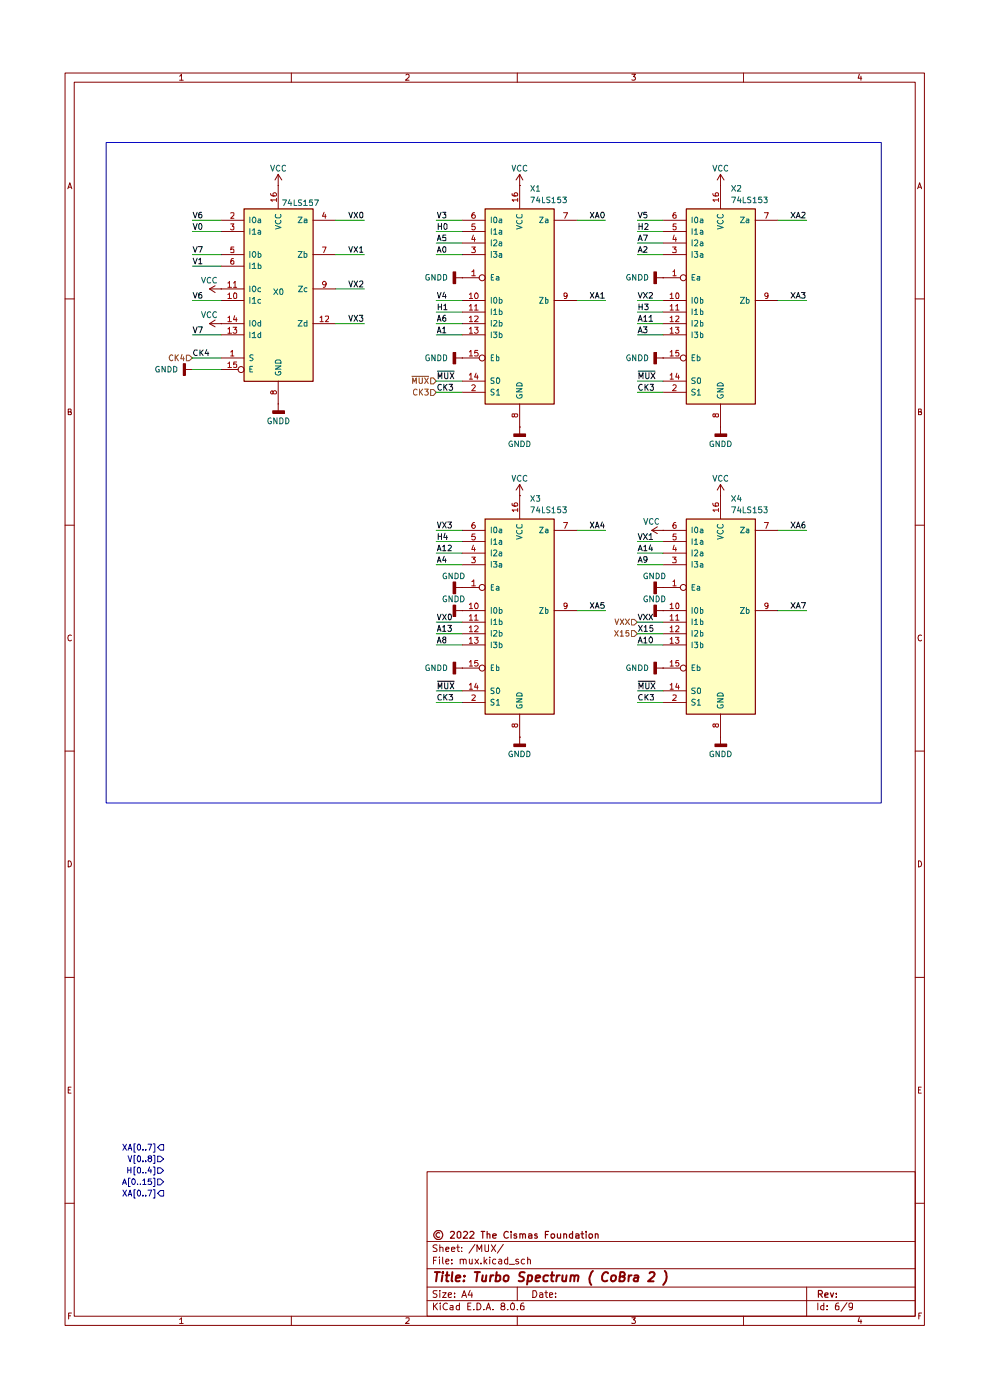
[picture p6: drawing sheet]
<svg xmlns="http://www.w3.org/2000/svg" width="210mm" height="297mm" viewBox="0 0 210 297" stroke-linecap="round" stroke-linejoin="round" font-family="sans-serif">
<g fill="none" stroke="#840000" stroke-width=".21">
<path d="M13.8 15.5h182.3v265.7h-182.3zM15.7 17.4h178.4v261.8h-178.4zM38.1 16.2l.4-.5v1.3M38.1 17h.8M61.8 15.5v1.9M86.1 15.9l.2-.2 .4 .1 .1 .5-.8 .7h.8M109.7 15.5v1.9M134 15.7h.8l-.4 .6h.3v.6h-.7M157.7 15.5v1.9M182.3 15.7l-.3 .9h.8M182.6 16.2v.8M14.5 39.7h.6"/>
<path d="M194.8 39.7h.6M14.4 40l.4-1.2 .4 1.2M194.6 40l.5-1.2 .4 1.2M13.8 63.4h1.9M194.1 63.4h2M14.5 87.4h.4l.2-.2-.1-.4h-.5v1.2h.6l.1-.5-.3-.1M194.8 87.4l.6-.2-.1-.4h-.5v1.2h.6l.1-.5-.1-.1h-.2M13.8 111.4h1.9M194.1 111.4h2M15.2 134.8l-.3-.1a.65 .65 0 0 0-.5 .6 .65 .65 0 0 0 .5 .7l.3-.2M195.5 134.8l-.3-.1a.65 .65 0 0 0-.5 .6 .65 .65 0 0 0 .5 .7l.3-.2M13.8 159.3h1.9"/>
<path d="M194.1 159.3h2M14.5 182.6a.64 .64 0 0 1 .7 .7 .64 .64 0 0 1-.7 .6zM194.8 182.6a.64 .64 0 0 1 .7 .7 .64 .64 0 0 1-.7 .6zM13.8 207.3h1.9M194.1 207.3h2M14.5 231.2h.4M15.1 230.6h-.6v1.3h.6M194.8 231.2h.4M195.4 230.6h-.6v1.3h.6M13.8 255.3h1.9M90.6 248.6h103.5v30.6h-103.5zM194.1 255.3h2"/>
<path d="M14.6 279.1h.4M15.2 278.6h-.6v1.2M38.1 279.9l.4-.3v1.2M61.8 279.2v2M86.1 279.7l.6-.1 .1 .5-.8 .7h.8M90.6 275.9h103.5M90.6 273h103.5M90.6 269.2h103.5M90.6 263.4h103.5M91.9 276.4v1.5M91.9 267.4h.6M92.2 277.1l.6 .8"/>
<path d="M92.6 266.7h-.7v1.4M92.7 273.8l-.8 .1v.4l.6 .2 .2 .4-.2 .3h-.6M92.7 264.2a.6 .6 0 0 0-.8 .1v.4l.8 .4-.2 .4-.6-.1M92.8 276.4l-.9 .9M93.2 266.7v.1M93.2 267.1v1M93.3 273.8v.1M93.3 264.7l.4-.1 .3 .1v.8M93.3 264.1v1.4M93.3 274.2v1M93.4 276.4v.2M93.4 276.9v1"/>
<path d="M93.9 274.2h.8l-.8 1h.8M93.9 266.7v1.2l.2 .2M94.6 267.6l.6-.1-.1-.4-.4 .1-.1 .7 .1 .2h.5M94.6 265l.6-.1-.1-.3h-.4l-.1 .1v.6l.1 .2 .5-.1M94.9 276.6l-.1-.1a.67 .67 0 0 0-.8 .7 .67 .67 0 0 0 .9 .6M95.1 274.7l.7-.1v-.3l-.5-.1-.2 .3 .1 .7h.6M95.5 277h.6v.9M95.8 265l.7-.1-.1-.2-.4-.1-.2 .1v.6l.2 .2 .4-.1M95.8 268v.1M95.8 267.2v.2M96.1 277.3l-.7 .2 .3 .4 .4-.1M96.4 275.1v.1"/>
<path d="M96.4 274.3v.2M96.9 264.6h.5M97.1 264.1v1.2l.3 .2M97.4 277l-.4-.1-.2 .3 .1 .6h.5M97.4 276.4v1.5M97.6 267.3l.1-.1a.36 .36 0 0 1 .6 .2v.7M97.6 267.1v1M98 275.2l.5-1.4 .5 1.4M98 265.4v.1M98 264.7h.1M98.1 274.8h.7M98.3 267.4v-.2a.36 .36 0 0 1 .6 .2v.7"/>
<path d="M99.2 277.1h.5M99.6 267.1v1h.4l.2-.1M99.7 273.7l-.4 1h.9M99.9 276.4h-.7v1.5h.7M100.1 274.2v1M100.2 267.1v1M100.5 277.8v.1M100.8 267.1l.7 1M100.8 264l-1.3 1.9M101.2 276.4a.73 .73 0 0 1 .8 .8 .73 .73 0 0 1-.8 .7zM101.2 265.5v-1.4l.5 1 .5-1v1.4M101.5 267.1l-.7 1"/>
<path d="M102 268v.1M102.6 277.8v.1M102.7 266.7v1.4M102.9 264.1v1.2l.2 .2 .5-.1v-1.3M102.9 267.5l.4 .6M103.1 277.9l.5-1.5 .5 1.5M103.3 277.4h.7M103.3 267.1l-.6 .6M103.9 266.7v.1M103.9 267.1v1M104.2 264.1l1 1.4M104.6 277.8v.1"/>
<path d="M105.2 267.2l-.5-.1-.2 .4v.4l.2 .2h.5M105.2 264.1l-1 1.4M105.8 267.2h.5l.1 .9M106.4 267.5h-.5l-.2 .3 .2 .3h.5M106.5 277.1l-.2-.3 .2-.4h.3l.3 .4-.1 .1-.2 .2h-.4l-.1 .3v.2l.2 .3h.3l.3-.3v-.2l-.3-.3M106.8 264l-1.3 1.9M107.7 277.8v.1M107.7 267.2l-.4-.1-.3 .4v.4l.3 .2h.4M107.7 266.7v1.4M108 268.2h1.1M108.5 276.5l.2-.1a.9 .9 0 0 1 .3 1.4l-.2 .1a.74 .74 0 0 1-.6-.6 .74 .74 0 0 1 .3-.8zM109.7 277.8v.1"/>
<path d="M109.7 273v2.9M109.7 279.2v2M110 267.2a.35 .35 0 0 0-.4-.1 .35 .35 0 0 0-.2 .4l.7 .4-.3 .2h-.4M111.1 276.4l-.5 .2-.2 1 .3 .3 .5-.1v-.7l-.5-.1-.3 .3M111.2 267.2l-.4-.1-.2 .4v.4l.2 .2h.4M111.9 267.3v-.1a.36 .36 0 0 1 .6 .2v.7M111.9 266.7v1.4M113 273.8h.6a.81 .81 0 0 1 .3 1 .81 .81 0 0 1-.9 .4zM114.5 274.3h.6v.9M115.1 274.6l-.6 .1v.5h.6M115.6 274.2h.6M115.8 273.8v1.2l.4 .2"/>
<path d="M116.6 274.7l.7-.1-.1-.3h-.6v.9h.6M117.9 275.1v.1M117.9 274.3v.2M134 279.6h.8l-.4 .4 .4 .2v.4l-.2 .2-.6-.1M157.7 279.2v2M171.1 273v6.2M173.5 276.4v1.5M174.7 277a.45 .45 0 0 0-.6 .2l.1 .6h.5M174.7 276.4v1.5M175.4 277.8v.1M175.4 277v.1M177.9 276.4l-.5 .2-.2 1 .3 .3 .5-.1v-.7l-.5-.1-.3 .3"/>
<path d="M179.7 276.3l-1.3 1.9M180.8 277.1l-.2 .3-.4-.1-.1-.7 .2-.2 .5 .2v.9l-.3 .4h-.3M182.3 279.5l-.3 .8h.8M182.6 280v.8M194.9 279.1h.3M195.5 278.6h-.6v1.2M38.1 280.8h.8"/>
</g>
<g fill="none" stroke="#840000" stroke-width=".25">
<path d="M93.3 261.6l-.5-.1-.3 .3v.4l.3 .3 .5-.1M95.5 261.4l.6-.2 .3 .3-.1 .3-.8 .9h.9M97 261.5l.3-.3 .4 .3v.9l-.3 .3-.4-.3zM98.3 261.4l.2-.2h.3l.4 .5-.9 1h.9M99.7 261.4l.2-.2h.4l.2 .5-.9 1h.9M102.1 261.2h.7M102.4 261.2v1.5M103.3 261.8l.5-.1 .1 .2v.8M103.3 261.2v1.5M104.5 262.2l.8-.1-.1-.3-.4-.1-.3 .2 .1 .7h.6M107.8 261.4a.68 .68 0 0 0-1 .4 .68 .68 0 0 0 .7 .9l.3-.2M108.4 261.2v.2"/>
<path d="M108.4 261.7v1M109.6 261.8l-.3-.1-.3 .2 .1 .3 .5 .1v.3h-.6M110.3 261.8l.4-.1 .2 .2v.8M110.3 261.7v1M110.9 261.9l.1-.2 .5 .2v.8M112.1 261.8l.5-.1 .2 .2v.8M112.8 262.1l-.7 .1v.4h.7M113.9 261.8l-.3-.1-.2 .3 .1 .2h.3l.2 .3-.2 .2-.4-.1M115.7 261.9h.5M116.4 261.2h-.7v1.5M117 261.8h.6v.6l-.2 .3h-.3l-.2-.3zM118.2 261.7v.8l.3 .2 .4-.2"/>
<path d="M118.9 261.7v1M119.6 261.8l.4-.1 .2 .2v.8M119.6 261.7v1M121.5 261.8h-.6l-.1 .6a.45 .45 0 0 0 .7 .2M121.5 261.2v1.5M122.1 261.8l.5-.1 .2 .2v.8M122.8 262.1l-.7 .1v.4h.7M123.2 261.7h.6M123.5 261.2v1.3l.3 .2M124.3 261.2v.2M124.3 261.7v1M125 261.8h.6l.1 .6a.45 .45 0 0 1-.7 .2z"/>
<path d="M126.3 261.8l.4-.1 .2 .2v.8M126.3 261.7v1M173.6 274.5l.8-.1a.45 .45 0 0 0-.2-.6h-.6v1.4M173.9 274.5l.6 .7M175 274.8l.6-.2v-.2l-.4-.1-.2 .2v.7h.6M176.1 274.3l.4 .9 .3-.9M177.4 275.1v.1M177.4 274.4v.1"/>
<circle cx="93" cy="262" r=".95"/>
</g>
<g fill="none" stroke="#840000" stroke-width=".42">
<path d="M92.2 269.9h1.1M92.7 269.9l-.2 1.9M93.8 270.5l-.1 1.3M93.9 269.9v.2M94.5 270.5h.8M94.9 269.9l-.2 1.8 .4 .1M96 269.9l-.2 1.7 .2 .2M96.7 271.1l1-.1-.1-.4a.6 .6 0 0 0-.9 .2v.9h.8M98.4 271.6l.1 .1-.2 .1 .1-.2-.1 .2M98.5 270.6v.2M100.7 269.9h1.1M101.3 269.9l-.3 1.9"/>
<path d="M102.4 270.5l-.2 1.1a.49 .49 0 0 0 .9 0M103.2 270.5l-.2 1.3M104.1 270.5l-.2 1.3M104.7 270.5l-.4 .1-.2 .3M105.3 270.6l.6-.1 .2 .2v.8a.72 .72 0 0 1-1 .2M105.4 269.9l-.3 1.9M107 270.7l.3-.2 .4 .1 .2 .3-.1 .6a.55 .55 0 0 1-.5 .3 .55 .55 0 0 1-.5-.3zM111.3 270a.73 .73 0 0 0-1.1 .3v.3l.8 .4 .1 .5a.79 .79 0 0 1-1.1 .2M112.1 270.6h.7v.9l-.3 .3-.6-.1M112.1 270.5l-.3 2M113.7 271.1l.9-.1-.1-.4a.6 .6 0 0 0-.8 .2v.9h.6M116.3 270.6a.72 .72 0 0 0-1 .3v.7l.2 .2 .6-.1"/>
<path d="M116.8 270.5h.8M117.1 269.9l-.1 1.7 .4 .2M118.1 270.5l-.1 1.3M118.7 270.5l-.4 .1-.2 .3M119.3 270.5v1.2l.5 .1 .2-.2M120.2 270.5l-.2 1.3M121.1 270.7l.3-.2 .4 .1v1.2M121.1 270.5l-.2 1.3M121.9 270.8a.47 .47 0 0 1 .4-.3 .47 .47 0 0 1 .4 .3l-.1 1M125.8 269.6a2.2 2.2 0 0 0-.4 3M129 270.1a.52 .52 0 0 0-.8-.1 1.21 1.21 0 0 0-.2 1.7l.4 .1 .4-.2M129.7 270.7l.6-.2 .4 .4-.1 .6-.4 .3-.5-.1-.1-.2z"/>
<path d="M131.4 270.8l.9-.1 .2-.2-.1-.5-.8-.1-.2 1.9h.7l.3-.2 .1-.5-.4-.3M133.4 270.5l-.1 1.3M134 270.5l-.6 .4M134.6 270.6h.7v1.2M135.4 271l-.7 .1-.3 .3 .3 .4 .6-.1M137.8 270.1l.2-.2h.6l.3 .4-.2 .4-1.2 1.1h1.1M141 269.6l.1 .1a2.26 2.26 0 0 1-.4 2.9"/>
</g>
<g fill="#ffffc2">
<path d="M102.9 110.1h14.6v41.4h-14.6z"/>
<path d="M145.5 110.1h14.7v41.4h-14.7z"/>
<path d="M145.5 44.3h14.7v41.4h-14.7z"/>
<path d="M102.9 44.3h14.6v41.4h-14.6z"/>
<path d="M51.7 44.3h14.7v36.6h-14.7z"/>
</g>
<path d="M91.4 82.6h.5l.6 .6-.6 .7h-.5z" fill="#fff"/>
<path d="M88.5 82.7l-.1-.1a.42 .42 0 0 0-.7 .3l.1 .7 .3 .2 .4-.1M89 82.5v1.3M89.2 83.1l.5 .7M89.7 82.5l-.7 .8M90.1 82.5h.7l-.4 .6h.4v.6h-.7M91.4 82.6h.5l.6 .6-.6 .7h-.5z" fill="none" stroke="#725600" stroke-width=".21"/>
<path d="M39.5 75.4h.6l.7 .5-.7 .6h-.6z" fill="#fff"/>
<path d="M36.7 75.4l-.3-.1a.65 .65 0 0 0-.5 .6 .65 .65 0 0 0 .5 .6l.3-.1M37.2 75.3v1.2M37.3 75.8l.5 .7M37.8 75.3l-.6 .6M38.6 75.2l-.2 .9h.7M38.9 75.7v.8M39.5 75.4h.6l.7 .5-.7 .6h-.6z" fill="none" stroke="#725600" stroke-width=".21"/>
<path d="M38.9 77.2h.4v2.4h-.4zM57.9 87.2h2.4v.5h-2.4z" fill="none" stroke="#840000" stroke-width=".25"/>
<path d="M39.1 77.2v2.4" fill="none" stroke="#840000" stroke-width=".42"/>
<path d="M39.3 78.4h1.5M40.8 78.4h.1" fill="none" stroke="#840000" stroke-width=".21"/>
<path d="M57.9 87.2h2.4v.5h-2.4z" fill="#840000"/>
<path d="M59 85.7h.1M59 85.7v1.4" fill="none" stroke="#840000" stroke-width=".21"/>
<path d="M91.4 80.2h.5l.6 .7-.6 .5h-.5z" fill="#fff"/>
<path d="M87.4 79.8h3.5M87.5 81.4v-1.2l.4 .8 .4-.8v1.2M88.9 80.2v.9a.42 .42 0 0 0 .7 .2v-1.1M90.1 80.2l.7 1.2M90.8 80.2l-.7 1.2M91.4 80.2h.5l.6 .7-.6 .5h-.5z" fill="none" stroke="#725600" stroke-width=".21"/>
<path d="M33.4 245.3h.6l.7 .6-.7 .6h-.6z" fill="#fff"/>
<path d="M27.2 245.2l.4 1.3 .3-1.3M28.7 245.1h-.3v1.7h.3M29.2 245.3l.3-.1 .3 .2v.8l-.3 .3-.3-.2zM30.3 246.3v.2M30.9 246.3v.2M31.7 245.7l-.3-.2 .1-.2h.6l.1 .2-.2 .2h-.3l-.3 .3v.2l.3 .3h.2l.3-.3v-.2l-.3-.3M32.5 245.1h.3v1.7h-.3M33.4 245.3h.6l.7 .6-.7 .6h-.6z" fill="none" stroke="#000084" stroke-width=".21"/>
<path d="M34 252.6h.7v1.1h-.7l-.6-.5z" fill="#fff"/>
<path d="M26.1 252.5l.7 1.2M26.8 252.5l-.7 1.2M27.2 253.7l.4-1.2 .3 1.2M27.3 253.4h.6M28.7 252.4h-.3v1.8h.3M29.4 252.5l.4 .2v.8l-.3 .2a.75 .75 0 0 1-.1-1.2zM30.3 253.6v.1M30.9 253.6v.1M31.4 252.5h.8l-.5 1.2M32.5 252.4h.3v1.8h-.3M34 252.6h.7v1.1h-.7l-.6-.5z" fill="none" stroke="#000084" stroke-width=".21"/>
<path d="M33.4 247.7h.6l.7 .6-.7 .6h-.6z" fill="#fff"/>
<path d="M27.1 247.6v1.2M27.1 248.2h.7M27.8 247.6v1.2M28.7 247.6h-.3v1.7h.3M29.2 247.7l.3-.1 .3 .3v.8l-.2 .1-.4-.1zM30.3 248.7v.1M30.9 248.7v.1M31.7 247.6l-.3 .8h.8M32 248.1v.7M32.5 247.6h.3v1.7h-.3M33.4 247.7h.6l.7 .6-.7 .6h-.6z" fill="none" stroke="#000084" stroke-width=".21"/>
<path d="M34 242.8h.7v1.2h-.7l-.6-.6z" fill="#fff"/>
<path d="M26.1 242.7l.7 1.3M26.8 242.7l-.7 1.3M27.2 244l.4-1.3 .3 1.3M27.3 243.7h.6M28.7 242.7h-.3v1.7h.3M29.4 242.7l.4 .3v.8l-.3 .2a.75 .75 0 0 1-.1-1.3zM30.3 243.8v.2M30.9 243.8v.2M31.4 242.7h.8l-.5 1.3M32.5 242.7h.3v1.7h-.3M34 242.8h.7v1.2h-.7l-.6-.6z" fill="none" stroke="#000084" stroke-width=".21"/>
<path d="M33.4 250.1h.6l.7 .6-.7 .7h-.6z" fill="#fff"/>
<path d="M26 251.3l.4-1.2 .4 1.2M26.1 250.9h.6M27.6 249.9h-.3v1.8h.3M28.1 250.1h.2a.62 .62 0 0 1 .4 .6 .62 .62 0 0 1-.4 .6 .84 .84 0 0 1-.2-1.2zM29.2 251.2v.1M29.8 251.2v.1M30.3 250.4l.3-.3v1.2M30.3 251.3h.7M32.1 250.1h-.6l-.1 .6 .2-.2h.3l.3 .3-.1 .4h-.7M32.5 249.9h.3v1.8h-.3M33.4 250.1h.6l.7 .6-.7 .7h-.6z" fill="none" stroke="#000084" stroke-width=".21"/>
<g fill="none" stroke="#0f0f0f" stroke-width=".21">
<path d="M136.2 81.6l-.1-.1a.64 .64 0 0 0-.6 .7 .64 .64 0 0 0 .6 .6l.1-.2M136.8 81.5v1.3M137 82l.5 .8M137.5 81.5l-.7 .7M137.9 81.5h.7l-.3 .5 .3 .1v.5l-.2 .2h-.3l-.2-.2M92.8 136.4l.3-1.3 .5 1.3M92.8 133.9l.3-1.2 .5 1.2M92.9 136h.6M92.9 133.6h.6M93.9 133h.2l.1-.3v1.2M93.9 133.9h.7M94.1 135.6l-.2-.2 .2-.3h.3l.2 .4-.5 .1-.2 .3v.2l.2 .3 .5-.2v-.4l-.2-.2"/>
<path d="M95 132.7h.8l-.5 .5 .4 .1v.6h-.5l-.2-.1"/>
</g>
<path d="M138.3 112.5l1.1 .7M138.3 112.5h2.3M139.4 111.8l-1.1 .7M140.6 112.5h.1" fill="none" stroke="#840000" stroke-width=".21"/>
<path d="M138.7 140.5h.5v2.5h-.5z" fill="none" stroke="#840000" stroke-width=".25"/>
<path d="M138.7 140.5h.5v2.5h-.5z" fill="#840000"/>
<path d="M139.2 141.7h1.4M140.6 141.7h.1" fill="none" stroke="#840000" stroke-width=".21"/>
<g fill="none" stroke="#0f0f0f" stroke-width=".21">
<path d="M92.8 119.3l.3-1.2 .5 1.2M92.9 119h.6M94.2 118l-.3 .9h.8M94.5 118.5v.8M92.8 144.5h3.5M93 146.1v-1.2l.3 .9 .4-.9v1.2M93.6 147.4l-.2-.1a.67 .67 0 0 0-.5 .5 .67 .67 0 0 0 .2 .7l.5-.1M94.1 147.3v1.2M94.3 144.9v1l.3 .2 .4-.1v-1.1M94.3 147.8l.5 .7M94.8 147.3l-.7 .7M95.2 147.3h.8l-.4 .4 .4 .3-.1 .5-.7-.1"/>
<path d="M95.5 144.9l.8 1.2M96.3 144.9l-.8 1.2M136.2 147.4a.61 .61 0 0 0-.7 .3 .61 .61 0 0 0 .2 .8l.5-.1M136.8 147.3v1.2M137 147.8l.5 .7M137.5 147.3l-.7 .7M137.9 147.3h.7l-.3 .4 .3 .2v.5h-.7"/>
</g>
<path d="M133.9 133.8h.6l.7 .6-.7 .6h-.6z" fill="#fff"/>
<path d="M130.4 133.8l.7 1.2M131.1 133.8l-.7 1.2M131.6 134.1l.3-.3v1.2M131.6 135h.6M133.3 133.8h-.5v.6l.1-.2 .4 .1v.6h-.5M133.9 133.8h.6l.7 .6-.7 .6h-.6z" fill="none" stroke="#725600" stroke-width=".21"/>
<path d="M133.9 131.4h.6l.7 .6-.7 .6h-.6z" fill="#fff"/>
<path d="M130.5 131.3l.3 1.2 .4-1.2M131.6 131.3l.7 1.2M132.3 131.3l-.7 1.2M132.7 131.3l.8 1.2M133.5 131.3l-.8 1.2M133.9 131.4h.6l.7 .6-.7 .6h-.6z" fill="none" stroke="#725600" stroke-width=".21"/>
<path d="M92.8 116.8l.3-1.1 .5 1.1M92.9 116.5h.6M93.9 116l.3-.3v1.1M93.9 116.8h.7M95.1 115.7h.4l.3 .3-.8 .8h.8M92.8 130.3l.3 1.2 .5-1.2M93.9 130.3l.8 1.2M94.7 130.3l-.8 1.2M95.2 130.4l.4-.1a.91 .91 0 0 1-.1 1.2l-.3-.1z" fill="none" stroke="#0f0f0f" stroke-width=".21"/>
<path d="M96.1 123.5h.5v2.4h-.5z" fill="none" stroke="#840000" stroke-width=".25"/>
<path d="M96.1 123.5h.5v2.4h-.5z" fill="#840000"/>
<path d="M96.6 124.6h1.4M98 124.6h.1" fill="none" stroke="#840000" stroke-width=".21"/>
<path d="M96.1 128.4h.5v2.4h-.5z" fill="none" stroke="#840000" stroke-width=".25"/>
<path d="M96.1 128.4h.5v2.4h-.5z" fill="#840000"/>
<path d="M110.2 105.2h.1M110.2 102.8l-.7 1.2M110.2 102.8v2.4M110.2 102.8l.7 1.2M96.6 129.5h1.4M98 129.5h.1" fill="none" stroke="#840000" stroke-width=".21"/>
<g fill="none" stroke="#0f0f0f" stroke-width=".21">
<path d="M93.6 81.6l-.2-.1a.6 .6 0 0 0-.5 .7 .6 .6 0 0 0 .7 .5v-.1M94.1 81.5v1.3M94.3 82l.5 .8M94.8 81.5l-.7 .7M95.2 81.5h.8l-.4 .5h.3l.1 .2-.1 .5-.5 .1-.2-.2M92.8 110.7l.3 1.3 .5-1.3M93 113.2v1.3M93 113.8h.6M93.6 113.2v1.3M93.9 110.7l.8 1.3M94.4 113.1l-.3 .9h.8M94.7 110.7l-.8 1.3"/>
<path d="M94.7 113.6v.9M95 110.7h.8l-.5 .5 .4 .1v.6l-.5 .1-.2-.2"/>
</g>
<path d="M109 92.1h2.5v.5h-2.5z" fill="none" stroke="#840000" stroke-width=".25"/>
<path d="M109 92.1h2.5v.5h-2.5z" fill="#840000"/>
<g fill="none" stroke="#840000" stroke-width=".21">
<path d="M110.2 90.6h.1M110.2 90.6v1.4M98 119.8h4.9M98 117.3h4.9M98 114.9h4.9M98 112.5h4.9M110.2 105.2v4.9M117.5 112.5h4.9M98 124.6h3.7M98 129.5h4.9M98 132h4.9M98 134.4h4.9"/>
<path d="M98 136.8h4.9M117.5 129.5h4.9M98 146.6h4.9M98 141.7h3.7M98 149h4.9M110.2 151.5v4.9"/>
<circle cx="102.3" cy="124.6" r=".64"/>
<circle cx="102.3" cy="141.7" r=".64"/>
</g>
<path d="M125.2 127.8l.8 1.2M126 127.8l-.8 1.2M126.3 129l.4-1.2 .4 1.2M126.4 128.7h.6M128.1 127.8h-.6l-.1 .6 .2-.1h.3l.3 .2-.1 .4h-.7M135.4 130.3l.4 1.2 .4-1.2M136.5 130.3l.8 1.2M137.3 130.3l-.8 1.2M137.7 130.3l.7 1.2M138.4 130.3l-.7 1.2" fill="none" stroke="#0f0f0f" stroke-width=".21"/>
<path d="M102.9 110.1h14.7v41.4h-14.7zM151.7 157.9h2.4v.5h-2.4z" fill="none" stroke="#840000" stroke-width=".25"/>
<g fill="none" stroke="#006464" stroke-width=".21">
<path d="M104.2 111.8v1.2M104.2 114.3v1.2M104.2 116.7v1.2M104.2 119.1v1.2M104.6 119.1h.8l-.4 .5h.3v.7l-.7-.1M104.7 116.8l.5-.1 .2 .3-.8 .9h.8M104.7 114.6l.4-.3v1.2M104.7 115.5h.7M104.8 111.9l.4-.1a.77 .77 0 0 1-.1 1.2l-.4-.2zM105.9 119.6h.5v.7h-.5l-.1-.2 .6-.3M105.9 117.2h.5v.7M105.9 114.7h.5v.8"/>
<path d="M105.9 112.3h.5v.7M106.4 117.4h-.4l-.2 .2 .2 .3h.4M106.4 115h-.4l-.2 .2 .2 .3 .4-.1M106.4 112.5l-.5 .1-.1 .2 .2 .2 .4-.1M109.6 113.6l1.1 .4-1.1 .4M109.6 112.5a.61 .61 0 0 0 .4 .8 .61 .61 0 0 0 .7-.3v-.5M109.6 111.2v.1a.46 .46 0 0 0 .2 .7h.7l.2-.2v-.6M114.5 111.8h.7l-.7 1.2h.7M115.7 112.3h.5v.7M116.2 112.5l-.5 .1v.2l.1 .2 .4-.1M104.2 124.5h.4M104.2 128.9v1.2"/>
<path d="M104.2 131.3v1.2M104.2 133.8v1.2M104.2 136.2v1.2M104.6 136.2h.8l-.4 .4 .3 .1v.6h-.7M104.7 124h-.5v1.2h.5M104.7 129.1l.3-.2a.68 .68 0 0 1 .4 .6 .68 .68 0 0 1-.4 .6l-.3-.2zM104.7 131.7l.4-.4v1.2M104.7 133.9l.6-.1 .1 .3-.8 .9h.8M104.7 132.5h.7M105.3 124.5l.4-.1 .1 .1v.7M105.8 124.7l-.5 .1-.1 .2 .2 .2 .4-.1M105.9 129.4l.4-.1 .2 .2-.1 .5h-.5"/>
<path d="M105.9 131.3v1.2h.5v-.8h-.5M105.9 134.2h.5l.1 .2-.1 .5h-.5M105.9 136.6h.4l.2 .2-.1 .5h-.5M105.9 128.9v1.2M105.9 133.8v1.2M105.9 136.2v1.2M114.5 128.9h.7l-.7 1.2h.7M115.7 129.4h.5v.6l-.1 .1-.4-.1M115.7 128.9v1.2M104.2 141.6h.4M104.7 141.1h-.5v1.1h.5M104.8 146h-.6v.5l.5 .1 .1 .3-.2 .2h-.5"/>
<path d="M104.8 148.4h-.6v.5l.5 .2 .1 .2-.2 .3-.5-.1M105.3 146.1l.2-.1h.3a.66 .66 0 0 1-.2 1.1l-.3-.2zM105.3 141.1v1.1h.4l.1-.6h-.5M105.3 148.7l.4-.4v1.3M105.3 149.6h.7M109.6 148.2h1.1l-1.1 .7h1.1M109.6 149.5a.45 .45 0 0 0 .2 .7h.7l.2-.2v-.5h-.5v.2M109.7 147.1h.9l.1 .1v.5h-1.1z"/>
</g>
<g fill="none" stroke="#a90000" stroke-width=".21">
<path d="M100.1 118.2h.7l-.4 .4 .4 .3v.4h-.7M100.4 115.7l-.3 .9h.7M100.7 110.8l-.4 .2a.7 .7 0 0 0 0 1.1h.3l.2-.3v-.2l-.2-.3h-.3l-.2 .3M100.7 116.2v.7M100.8 113.3h-.6l-.1 .6 .6-.1 .1 .2v.3l-.2 .3-.5-.2M108.6 106.8v.4l.3 .2h.8v-.6h-.6l-.1 .4 .3 .2M109.8 108.2h-1.2l.4 .3M109.8 107.9v.6M119.5 110.8h.9l-.6 1.3M99.6 128.3l.3-.4v1.2M99.6 130.7l.3-.3v1.2M99.6 133.2l.3-.4v1.2"/>
<path d="M99.6 135.5l.3-.3v1.3M99.6 129.1h.6M99.6 131.6h.6M99.6 134h.6M99.6 136.5h.6M100.1 123.4l.4-.4v1.3M100.1 124.3h.7M100.7 130.7l.3-.3v1.2M100.7 132.9l.1-.1h.4l.2 .2-.1 .3-.6 .7h.7M100.7 135.2h.7l-.4 .5 .4 .2v.3l-.2 .3h-.4l-.1-.2M100.7 131.6h.7M100.8 128h.4a.67 .67 0 0 1 0 1.1l-.4-.1a.78 .78 0 0 1 0-1z"/>
<path d="M120.3 128.4l-.2 .3h-.3l-.2-.2v-.5l.5-.1 .2 .3-.2 .8-.4 .1M99.6 145.3l.3-.4v1.3M99.6 140.5l.3-.4v1.2M99.6 146.2h.6M99.6 141.3h.6M100.1 147.5l.5-.1 .2 .3-.7 .9h.7M101 144.9l-.3 .9h.7M101.3 145.4v.8M101.3 140.1h-.5l-.1 .6 .1-.2h.4l.2 .3-.1 .4h-.6M109.1 153.8l.1-.2h.5l.1 .2-.1 .4-.4 .1-.3-.7-.4 .1v.4l.2 .2 .3-.3"/>
</g>
<path d="M151.7 157.9h2.4v.5h-2.4z" fill="#840000"/>
<path d="M152.8 156.4h.1M152.8 156.4v1.4" fill="none" stroke="#840000" stroke-width=".21"/>
<path d="M109 157.9h2.5v.5h-2.5z" fill="none" stroke="#840000" stroke-width=".25"/>
<path d="M109 157.9h2.5v.5h-2.5z" fill="#840000"/>
<path d="M110.2 156.4h.1M110.2 156.4v1.4" fill="none" stroke="#840000" stroke-width=".21"/>
<path d="M151.7 92.1h2.4v.5h-2.4z" fill="none" stroke="#840000" stroke-width=".25"/>
<path d="M151.7 92.1h2.4v.5h-2.4z" fill="#840000"/>
<path d="M152.8 90.6h.1M152.8 90.6v1.4M152.8 105.2h.1M152.8 102.8v2.4M152.8 102.8l-.7 1.2M152.8 102.8l.8 1.2" fill="none" stroke="#840000" stroke-width=".21"/>
<path d="M96.1 140.5h.5v2.5h-.5z" fill="none" stroke="#840000" stroke-width=".25"/>
<path d="M96.1 140.5h.5v2.5h-.5z" fill="#840000"/>
<g fill="none" stroke="#840000" stroke-width=".21">
<path d="M140.6 119.8h4.9M140.6 117.3h4.9M140.6 114.9h4.9M140.6 112.5h4.9M152.8 105.2v4.9M160.2 112.5h4.8M140.6 124.6h3.7M140.6 129.5h4.9M140.6 132h4.9M140.6 134.4h4.9M140.6 136.8h4.9M160.2 129.5h4.8"/>
<path d="M96.6 141.7h1.4M98 141.7h.1M140.6 141.7h3.7M140.6 146.6h4.9M140.6 149h4.9M152.8 151.5v4.9"/>
<circle cx="144.9" cy="124.6" r=".64"/>
<circle cx="144.9" cy="141.7" r=".64"/>
</g>
<path d="M145.6 110.1h14.6v41.4h-14.6zM138.7 123.5h.5v2.4h-.5z" fill="none" stroke="#840000" stroke-width=".25"/>
<g fill="none" stroke="#006464" stroke-width=".21">
<path d="M146.8 111.8v1.2M146.8 114.3v1.2M146.8 116.7v1.2M146.8 119.1v1.2M147.3 119.1h.7l-.3 .5 .3 .1v.5h-.7M147.3 116.8l.2-.1h.3l.2 .1v.4l-.7 .7h.7M147.3 114.6l.4-.3v1.2M147.3 115.5h.7M147.5 111.8h.3l.2 .3v.7l-.3 .2a.77 .77 0 0 1-.2-1.2zM148.6 119.6l.3-.1 .2 .2v.6h-.5l-.1-.2 .6-.3M148.6 117.2l.3-.1 .2 .2v.6M148.6 114.7l.3-.1 .2 .2v.7"/>
<path d="M148.6 112.3h.4l.1 .7M149.1 117.4h-.4l-.2 .2 .2 .3h.4M149.1 115h-.4l-.2 .2 .2 .3 .4-.1M149.1 112.5l-.5 .1-.1 .2 .2 .2 .4-.1M152.1 113.6l1.3 .4-1.3 .4M152.3 112.5l-.2 .2a.6 .6 0 0 0 .7 .6 .6 .6 0 0 0 .5-.8h-.1M152.3 111.2l-.2 .4 .4 .4h.6l.2-.2 .1-.3-.2-.3M157.1 111.8h.8l-.8 1.2h.8M158.3 112.3h.5v.7M158.8 112.5l-.5 .1-.1 .2 .3 .2 .3-.1M146.8 124.5h.4M146.8 128.9v1.2"/>
<path d="M146.8 131.3v1.2M146.8 133.8v1.2M146.8 136.2v1.2M147.3 131.7l.4-.4v1.2M147.3 133.9h.7v.4l-.7 .7h.7M147.3 136.2h.7l-.3 .4 .3 .1v.6h-.7M147.3 132.5h.7M147.4 124h-.6v1.2h.6M147.5 128.9h.2l.3 .2v.8l-.3 .2a.71 .71 0 0 1-.2-1.2zM147.9 124.5h.5v.7M148.4 124.7l-.5 .1-.1 .2 .2 .2 .4-.1M148.6 129.4h.5v.6l-.2 .1-.3-.1"/>
<path d="M148.6 131.3v1.2h.4l.1-.7-.5-.1M148.6 134.2l.5 .1v.6h-.5M148.6 136.6h.3l.2 .1v.6h-.5M148.6 128.9v1.2M148.6 133.8v1.2M148.6 136.2v1.2M157.1 128.9h.8l-.8 1.2h.8M158.3 129.4a.36 .36 0 0 1 .6 .1l-.1 .5h-.5M158.3 128.9v1.2M146.8 141.6h.4M147.4 141.1h-.6v1.1h.6M147.5 146h-.6l-.2 .1 .2 .4 .6 .3-.1 .3h-.7"/>
<path d="M147.5 148.4l-.5-.1-.3 .3 .2 .3 .6 .4-.3 .3-.5-.1M147.9 141.1v1.1h.5v-.6h-.5M147.9 148.7l.3-.4v1.3M147.9 149.6h.7M148 146h.4l.2 .1v.8a.35 .35 0 0 1-.4 .2 .35 .35 0 0 1-.3-.4zM152.1 148.2h1.3l-1.3 .7h1.3M152.2 149.5l-.1 .4 .4 .3h.6l.2-.2v-.5h-.4v.2M152.3 147.1h.9l.2 .6h-1.3z"/>
</g>
<g fill="none" stroke="#a90000" stroke-width=".21">
<path d="M142.7 118.2h.7l-.4 .4 .4 .2v.5h-.7M143 115.7l-.3 .9h.8M143.3 110.8a.72 .72 0 0 0-.5 .6 .72 .72 0 0 0 .2 .7l.4-.2-.1-.5a.36 .36 0 0 0-.6 .2M143.3 116.2v.7M143.4 113.3h-.6l-.1 .6 .6-.1 .1 .6-.2 .2-.5-.2M151.2 106.8l.3 .6h.8l.1-.6h-.7v.5l.2 .1M152.4 108.2h-1.2l.4 .3M152.4 107.9v.6M162.1 110.8h.9l-.5 1.3M142.2 128.3l.3-.4v1.2M142.2 130.7l.3-.3v1.2M142.2 133.2l.3-.4v1.2"/>
<path d="M142.2 135.5h.1l.2-.3v1.3M142.2 129.1h.6M142.2 131.6h.6M142.2 134h.6M142.2 136.5h.6M142.7 123.4l.4-.4v1.3M142.7 124.3h.7M143.3 135.2h.7l-.4 .5h.3v.7l-.5 .1-.1-.2M143.3 130.7l.4-.3v1.2M143.3 132.9l.5-.1 .2 .4-.7 .8h.7M143.3 131.6h.7M143.4 128l.4-.1a.86 .86 0 0 1 0 1.2l-.4-.1z"/>
<path d="M162.9 128.4l-.2 .3h-.2l-.3-.3 .1-.4h.6v.9l-.2 .2h-.3M142.2 145.3h.1l.2-.4v1.3M142.2 140.5l.3-.4v1.2M142.2 146.2h.6M142.2 141.3h.6M142.7 147.5h.7v.4l-.7 .7h.7M143.6 144.9l-.3 .9h.8M143.9 140.1h-.5l-.1 .6 .2-.2 .4 .1v.6h-.6M143.9 145.4v.8M151.7 153.8l.2-.2 .5 .1v.4l-.4 .2-.3-.3v-.3l-.4-.1v.6l.2 .1 .2-.3"/>
</g>
<g fill="none" stroke="#0f0f0f" stroke-width=".21">
<path d="M135.4 136.4l.4-1.3 .4 1.3M135.5 136h.6M135.5 132.7l.7 1.2M136.2 132.7l-.7 1.2M136.6 135.5l.3-.4v1.3M136.6 136.4h.6M136.6 133h.2l.2-.3v1.2M136.6 133.9h.7M138 135.1a.68 .68 0 0 1 .4 .7 .68 .68 0 0 1-.4 .6 .75 .75 0 0 1 0-1.3zM138.4 132.7h-.5l-.1 .6h.6v.6h-.4l-.2-.1M135.4 144.5h3.5M135.5 146.1v-1.2l.5 .9 .4-.9v1.2"/>
<path d="M137 144.9v1.1l.2 .1h.2l.3-.2v-1M138.1 144.9l.8 1.2M138.9 144.9l-.8 1.2"/>
</g>
<path d="M138.7 123.5h.5v2.4h-.5z" fill="#840000"/>
<path d="M139.2 124.6h1.4M140.6 124.6h.1" fill="none" stroke="#840000" stroke-width=".21"/>
<path d="M138.7 128.4h.5v2.4h-.5z" fill="none" stroke="#840000" stroke-width=".25"/>
<path d="M138.7 128.4h.5v2.4h-.5z" fill="#840000"/>
<g fill="none" stroke="#840000" stroke-width=".21">
<path d="M110.2 39.4h.1M110.2 37l-.7 1.2M110.2 37v7.3M110.2 37l.7 1.2M152.8 39.4v4.9M98 58.9h3.7M98 54h4.9M98 51.6h4.9M98 49.1h4.9M98 46.7h4.9M117.5 46.7h4.9M140.6 58.9h3.7"/>
<path d="M140.6 54h4.9M140.6 51.6h4.9M140.6 49.1h4.9M140.6 46.7h4.9M160.2 46.7h4.8M98 63.8h4.9M98 66.2h4.9M98 68.7h4.9M98 71h4.9M98 75.9h3.7M117.5 63.8h4.9M140.6 63.8h4.9"/>
<path d="M140.6 66.2h4.9M140.6 68.7h4.9M140.6 71h4.9M140.6 75.9h3.7M160.2 63.8h4.8M98 80.9h4.9M98 83.2h4.9M110.2 85.7v4.9M140.6 80.9h4.9M140.6 83.2h4.9M152.8 85.7v4.9M139.2 129.5h1.4"/>
<path d="M140.6 129.5h.1"/>
<circle cx="102.3" cy="58.9" r=".64"/>
<circle cx="144.9" cy="58.9" r=".64"/>
<circle cx="102.3" cy="75.9" r=".64"/>
<circle cx="144.9" cy="75.9" r=".64"/>
</g>
<g fill="none" stroke="#0f0f0f" stroke-width=".21">
<path d="M125.2 110.7l.8 1.3M126 110.7l-.8 1.3M126.3 112l.4-1.3 .4 1.3M126.4 111.7h.6M127.8 110.7l-.4 .9h.8M128 111.2v.8M135.4 116.8l.4-1.1 .4 1.1M135.4 113.2l.4 1.3 .4-1.3M135.4 119.3l.4-1.2 .4 1.2M135.5 116.5h.6M135.5 119h.6M136.5 113.2l.8 1.3"/>
<path d="M136.6 116l.3-.3v1.1M136.6 116.8h.6M137.2 118.6l-.2 .3-.4-.1v-.6l.6-.1v.2l-.1 .9-.5 .1M137.3 113.2l-.8 1.3M137.7 113.5l.4-.3v1.3M137.7 114.5h.7M138 115.6l-.3 .9h.7M138.3 116.1v.7M167.8 110.7l.9 1.3M168.7 110.7l-.9 1.3M168.9 112l.4-1.3 .5 1.3M169.1 111.7h.5"/>
<path d="M170.7 110.7a.72 .72 0 0 0-.6 .6 .72 .72 0 0 0 .2 .7l.4-.1 .1-.4a.35 .35 0 0 0-.4-.3 .35 .35 0 0 0-.3 .3M167.8 127.8l.9 1.2M168.7 127.8l-.9 1.2M168.9 129l.4-1.2 .5 1.2M169.1 128.7h.5M170 127.8h.9l-.6 1.2"/>
</g>
<path d="M102.9 44.3h14.7v41.4h-14.7zM145.6 44.3h14.6v41.4h-14.6zM138.7 74.8h.5v2.4h-.5z" fill="none" stroke="#840000" stroke-width=".25"/>
<g fill="none" stroke="#006464" stroke-width=".21">
<path d="M104.2 58.8h.4M104.2 46.1v1.1M104.2 48.5v1.2M104.2 50.9v1.3M104.2 53.3v1.3M104.6 53.3h.8l-.4 .5h.3l.1 .2-.1 .5-.5 .1-.2-.2M104.7 58.2h-.5v1.2h.5M104.7 51.1l.5-.2 .2 .4-.8 .9h.8M104.7 48.8l.4-.3v1.2M104.7 49.7h.7M104.8 46.1h.3a.77 .77 0 0 1 .1 1.1h-.3l-.2-.1zM105.3 58.7h.4l.1 .7"/>
<path d="M105.8 58.9l-.5 .1-.1 .2 .2 .2 .4-.1M105.9 53.8h.5v.8M105.9 51.4h.5v.8M105.9 48.9h.5v.8M105.9 46.5h.5v.7h-.5v-.4l.5-.1M106.4 54l-.6 .3 .2 .3 .4-.1M106.4 51.6h-.4l-.2 .2 .2 .4 .4-.1M106.4 49.2l-.5 .1-.1 .1 .2 .3 .4-.1M109.6 47.8l1.1 .5-1.1 .3M109.6 46.7a.61 .61 0 0 0 .4 .8 .61 .61 0 0 0 .7-.3v-.5M109.6 45.5a.45 .45 0 0 0 .2 .7h.7l.2-.1v-.6M114.5 46.1h.7l-.7 1.1h.7"/>
<path d="M115.7 46.5h.5v.1v.6h-.5v-.4l.5-.1M146.8 58.8h.4M146.8 46.1v1.1M146.8 48.5v1.2M146.8 50.9v1.3M146.8 53.3v1.3M147.3 53.3h.7l-.3 .5 .3 .1v.5l-.2 .2h-.3l-.2-.2M147.3 51.1l.2-.2h.3l.2 .2v.4l-.7 .7h.7M147.3 48.8l.4-.3v1.2M147.3 49.7h.7M147.4 58.2h-.6v1.2h.6M147.5 46.1h.2l.3 .2v.8l-.2 .1h-.3a.78 .78 0 0 1 0-1.1z"/>
<path d="M147.9 58.7h.5v.7M148.4 58.9l-.5 .1-.1 .2 .2 .2 .4-.1M148.6 53.8h.3l.2 .1v.7M148.6 51.4l.3-.1 .2 .2v.7M148.6 48.9h.4l.1 .8M148.6 46.5h.4l.1 .1v.6h-.5v-.4l.5-.1M149.1 54a.46 .46 0 0 0-.6 .4l.2 .2 .4-.1M149.1 51.6h-.4l-.2 .2 .2 .4 .4-.1M149.1 49.2l-.5 .1-.1 .1 .2 .3 .4-.1M152.1 47.8l1.3 .5-1.3 .3M152.3 46.7l-.2 .3a.6 .6 0 0 0 .7 .5 .6 .6 0 0 0 .5-.7l-.1-.1M152.3 45.5l-.2 .4 .4 .3h.6l.2-.1 .1-.4-.2-.2"/>
<path d="M157.1 46.1h.8l-.8 1.1h.8M158.3 46.5h.5v.7h-.5v-.4l.5-.1M104.2 75.9h.4M104.2 63.1v1.2M104.2 65.5v1.2M104.2 68v1.2M104.2 70.4v1.2M104.6 70.4h.8l-.4 .5 .4 .2-.1 .4h-.7M104.7 65.9l.4-.4v1.2M104.7 68.1l.5-.1 .2 .3-.8 .9h.8M104.7 75.3h-.5v1.2h.5M104.7 66.7h.7"/>
<path d="M105 63.1a.68 .68 0 0 1 .4 .6 .68 .68 0 0 1-.4 .6l-.3-.2v-.8zM105.3 75.8h.5v.6l-.1 .1h-.4M105.3 75.3v1.2M105.9 63.6l.4-.1 .2 .3-.1 .5h-.5M105.9 65.5v1.2h.5v-.7h-.5M105.9 68v1.2h.5v-.8h-.5M105.9 70.9l.4-.1 .2 .2-.1 .5h-.5M105.9 63.1v1.2M105.9 70.4v1.2M114.5 63.1h.7l-.7 1.2h.7M115.7 63.6h.5v.6l-.1 .1h-.4M115.7 63.1v1.2"/>
<path d="M146.8 63.1v1.2M146.8 65.5v1.2M146.8 68v1.2M146.8 70.4v1.2M146.8 75.9h.4M147.3 65.9h.2l.2-.4v1.2M147.3 68.1h.7v.4l-.7 .7h.7M147.3 70.4h.7l-.3 .5h.3v.6h-.7M147.3 66.7h.7M147.4 75.3h-.6v1.2h.6M147.5 63.2l.2-.1 .3 .2v.8l-.3 .2a.71 .71 0 0 1-.2-1.1zM147.9 75.8l.3-.1 .3 .2-.1 .6h-.5"/>
<path d="M147.9 75.3v1.2M148.6 63.6h.5v.6l-.2 .1h-.3M148.6 65.5v1.2h.4l.1-.7h-.5M148.6 68v1.2h.4l.1-.7-.5-.1M148.6 70.9l.3-.1 .2 .1v.6h-.5M148.6 63.1v1.2M148.6 70.4v1.2M157.1 63.1h.8l-.8 1.2h.8M158.3 63.6a.36 .36 0 0 1 .6 .2l-.1 .5h-.5M158.3 63.1v1.2M104.8 80.2h-.6a.47 .47 0 0 0 .1 .5 .47 .47 0 0 0 .4 .2v.4h-.6M104.8 82.6h-.6v.5l.5 .2 .1 .3-.2 .2-.5-.1"/>
<path d="M105.3 80.3l.2-.1 .3 .1a.66 .66 0 0 1-.2 1.1l-.3-.3zM105.3 83l.4-.5v1.3M105.3 83.8h.7M109.6 82.5h1.1l-1.1 .6h1.1M109.6 83.7a.61 .61 0 0 0 .4 .8 .61 .61 0 0 0 .7-.3v-.5h-.5v.2M109.6 81.4a.72 .72 0 0 1 1.1 0v.5h-1.1zM147.5 80.2h-.6l-.2 .1 .3 .5h.2l.3 .2-.1 .3h-.7M147.5 82.6l-.5-.1-.3 .3 .2 .3 .5 .2v.4h-.7M147.9 83l.3-.5v1.3M147.9 83.8h.7M148 80.3l.4-.1 .2 .1v.8a.35 .35 0 0 1-.4 .3 .35 .35 0 0 1-.3-.5zM152.1 82.5h1.3l-1.3 .6h1.3"/>
<path d="M152.2 83.7l-.1 .2a.6 .6 0 0 0 .7 .6 .6 .6 0 0 0 .5-.8h-.4v.2M152.2 81.4a.66 .66 0 0 1 .8-.2 .66 .66 0 0 1 .4 .7h-1.3z"/>
</g>
<g fill="none" stroke="#a90000" stroke-width=".21">
<path d="M100.1 57.7l.4-.5v1.3M100.1 52.4h.7l-.4 .4 .4 .3v.3l-.1 .2-.6-.1M100.1 58.5h.7M100.4 49.9l-.3 .9h.7M100.7 45.1a.55 .55 0 0 0-.6 .5l.1 .6a.42 .42 0 0 0 .5 0 .42 .42 0 0 0 .1-.6l-.5-.1-.2 .3M100.7 50.4v.8M100.8 47.5h-.6l-.1 .6h.7v.4l-.2 .3-.5-.2M108.6 41.1v.3l.3 .2h.8a.42 .42 0 0 0 0-.6 .42 .42 0 0 0-.6 0l-.1 .4 .3 .2M109.8 42.4h-1.2l.4 .4M109.8 42.1v.7M119.5 45.1h.9l-.6 1.2M142.7 52.4h.7l-.4 .4 .4 .2v.5h-.7"/>
<path d="M142.7 57.7l.4-.5v1.3M142.7 58.5h.7M143 49.9l-.3 .9h.8M143.3 45.1l-.4 .1-.2 .9a.42 .42 0 0 0 .7 .1l-.1-.6a.36 .36 0 0 0-.6 .2M143.3 50.4v.8M143.4 47.5h-.6l-.1 .6h.7v.5l-.2 .2-.5-.2M151.2 41.1l.3 .5h.8l.1-.5-.2-.2h-.3l-.2 .2v.4l.2 .1M152.4 42.4h-1.2l.4 .4M152.4 42.1v.7M162.1 45.1h.9l-.5 1.2M99.6 62.5l.3-.4v1.2M99.6 64.9l.3-.3v1.2"/>
<path d="M99.6 67.4l.3-.3v1.1M99.6 69.8l.3-.4v1.3M99.6 79.6l.3-.4v1.2M99.6 74.7l.3-.4v1.2M99.6 63.3h.6M99.6 65.8h.6M99.6 68.2h.6M99.6 70.7h.6M99.6 75.5h.6M100.7 64.9l.3-.3v1.2M100.7 67.1h.6l.1 .1-.1 .4-.6 .6h.7M100.7 69.4h.7l-.4 .5 .3 .1 .1 .4-.2 .3h-.4l-.1-.2"/>
<path d="M100.7 65.8h.7M100.8 62.2h.4a.67 .67 0 0 1 0 1.1l-.4-.1a.78 .78 0 0 1 0-1zM101 79.2l-.3 .8h.7M101.3 79.6v.8M101.3 74.3h-.5l-.1 .6 .1-.1h.4l.2 .2v.4l-.1 .1-.6-.1M120.3 62.7l-.2 .2-.5-.1v-.6l.5-.1 .2 .3-.2 .8-.4 .1M142.2 62.5l.3-.4v1.2M142.2 64.9l.3-.3v1.2M142.2 67.4l.3-.3v1.1M142.2 69.8h.1l.2-.4v1.3M142.2 79.6l.3-.4v1.2M142.2 74.7l.3-.4v1.2"/>
<path d="M142.2 63.3h.6M142.2 65.8h.6M142.2 68.2h.6M142.2 70.7h.6M142.2 75.5h.6M143.3 69.4h.7l-.4 .5h.3v.7l-.5 .1-.1-.2M143.3 64.9l.4-.3v1.2M143.3 67.1h.6l.1 .3-.7 .8h.7M143.3 65.8h.7M143.4 62.2l.4-.1a.86 .86 0 0 1 0 1.2l-.4-.1zM143.6 79.2l-.3 .8h.8M143.9 74.3h-.5l-.1 .6 .2-.1h.4v.7l-.6-.1"/>
<path d="M143.9 79.6v.8M162.9 62.7v.1a.42 .42 0 0 1-.6 0 .42 .42 0 0 1 0-.6h.6v.9l-.2 .2h-.3M99.6 80.4h.6M100.1 81.8l.5-.2 .2 .3-.7 1h.7M109.1 88l.1-.2h.5l.1 .2-.1 .4-.4 .1-.2-.1v-.4l-.1-.2-.4 .1v.5l.3 .1 .2-.3M142.2 80.4h.6M142.7 81.8l.5-.2 .2 .2v.3l-.7 .8h.7M151.7 88l.2-.2h.4l.1 .6h-.6l-.1-.5-.4-.1v.6h.4v-.2"/>
</g>
<path d="M138.7 74.8h.5v2.4h-.5z" fill="#840000"/>
<path d="M139.2 75.9h1.4M140.6 75.9h.1" fill="none" stroke="#840000" stroke-width=".21"/>
<path d="M138.7 57.7h.5v2.5h-.5z" fill="none" stroke="#840000" stroke-width=".25"/>
<path d="M138.7 57.7h.5v2.5h-.5z" fill="#840000"/>
<g fill="none" stroke="#840000" stroke-width=".21">
<path d="M59 39.4h.1M59 37v7.3M59 37l-.7 1.2M59 37l.8 1.2M152.8 39.4h.1M152.8 37l-.7 1.2M152.8 37v2.4M152.8 37l.8 1.2M46.9 46.7h4.8M46.9 49.1h4.8M46.9 54h4.8M46.9 56.5h4.8"/>
<path d="M66.4 46.7h4.8M66.4 54h4.8M139.2 58.9h1.4M140.6 58.9h.1M44.4 68.7l1.2 .6M44.4 68.7h7.3M44.4 61.3h7.3M44.4 61.3l1.2 .8M45.6 67.9l-1.2 .8M45.6 60.6l-1.2 .7M46.9 68.7h.1M46.9 61.3h.1"/>
<path d="M46.9 75.9h4.8M46.9 63.8h4.8M46.9 71h4.8M46.9 78.4h3.6M66.4 68.7h4.8M66.4 61.3h4.8M59 80.9v4.8"/>
<circle cx="51.1" cy="78.4" r=".64"/>
</g>
<g fill="none" stroke="#0f0f0f" stroke-width=".21">
<path d="M41 45l.4 1.2 .4-1.2M41 47.4l.4 1.3 .4-1.3M41 54.8l.4 1.2 .4-1.2M41 52.3l.4 1.2 .4-1.2M42.1 52.3h.8l-.5 1.2M42.2 55.1l.3-.3v1.2M42.2 56h.6M42.4 47.4a.68 .68 0 0 1 .4 .6 .68 .68 0 0 1-.4 .7l-.2-.3v-.7zM42.8 45h-.4l-.2 .3v.8a.36 .36 0 0 0 .6-.1v-.3a.35 .35 0 0 0-.3-.2 .35 .35 0 0 0-.3 .2M74 45l.4 1.2 .4-1.2M74 59.6l.4 1.3 .4-1.3M74 52.3l.4 1.2 .4-1.2"/>
<path d="M75.1 45l.8 1.2M75.1 59.6l.8 1.3M75.1 52.3l.8 1.2M75.9 45l-.8 1.2M75.9 59.6l-.8 1.3M75.9 52.3l-.8 1.2M76.3 59.8l.2-.2h.3l.2 .2v.3l-.8 .8h.8M76.3 52.7l.3-.4v1.2M76.3 53.5h.7M76.4 45.1l.4-.1 .2 .2v.8l-.3 .2-.3-.1zM92.8 45l.3 1.2 .5-1.2M92.8 51.1l.3-1.2 .5 1.2"/>
<path d="M92.8 53.5l.3-1.2 .5 1.2M92.9 53.2h.6M92.9 50.7h.6M93 48h.6M93 47.4v1.3M93.6 47.4v1.3M93.9 45h.7l-.4 .5h.4v.6h-.7M94.1 52.4l.2-.1 .3 .3-.1 .8-.4 .1a.94 .94 0 0 1 0-1.1zM94.4 47.4l.4 .3v.7l-.2 .3a.75 .75 0 0 1-.2-1.3zM94.6 49.9h-.6l-.1 .6 .6-.1 .1 .6h-.7M125.2 45l.8 1.2M126 45l-.8 1.2"/>
<path d="M126.3 46.2l.4-1.2 .4 1.2M126.4 45.9h.6M127.6 45a.61 .61 0 0 1 .7 .5 .61 .61 0 0 1-.5 .7 .75 .75 0 0 1-.2-1.2zM135.4 53.5l.4-1.2 .4 1.2M135.4 45l.4 1.2 .4-1.2M135.4 51.1l.4-1.2 .4 1.2M135.5 53.2h.6M135.5 50.7h.6M135.5 47.4v1.3M135.5 48h.7M136.2 47.4v1.3M136.5 49.9h.8l-.5 1.2"/>
<path d="M136.6 52.4l.4-.1 .2 .4-.7 .8h.7M136.8 47.6l.4-.2 .3 .3-.8 1h.8M137.2 45h-.6v.5h.4l.2 .2v.4h-.6M167.8 45l.9 1.2M168.7 45l-.9 1.2M168.9 46.2l.4-1.2 .5 1.2M169.1 45.9h.5M170.1 45.1l.6-.1 .1 .4-.8 .8h.8M41 69.3l.4 1.3 .4-1.3M41 62.1l.4 1.1 .4-1.1M41.8 74.3l-.5-.1a.61 .61 0 0 0-.2 .8 .61 .61 0 0 0 .7 .4M42.1 69.3h.8l-.5 1.3"/>
<path d="M42.4 74.2v1.2M42.6 74.8l.5 .6M42.8 62.1l-.6 .2v.9h.6v-.6l-.4-.1-.2 .2M43.1 74.2l-.7 .7M43.9 74.2l-.4 .8h.8M44.1 74.7v.7M74 66.9l.4 1.3 .4-1.3M75.1 66.9l.8 1.3M75.9 66.9l-.8 1.3M76.2 66.9h.8l-.4 .5 .4 .1v.5l-.2 .2h-.4l-.2-.2M92.8 70.6l.3-1.3 .5 1.3M92.8 62.1l.3 1.1 .5-1.1"/>
<path d="M92.8 68.2l.3-1.3 .5 1.3M92.9 67.8h.6M92.9 70.3h.6M93 65.1h.6M93 64.5v1.2M93.6 64.5v1.2M93.9 69.7h.2l.1-.4v1.3M93.9 70.6h.7M94.1 64.9l.4-.4v1.2M94.1 65.7h.7M94.2 62l-.3 .9h.8M94.5 66.9a.72 .72 0 0 0-.6 .5 .72 .72 0 0 0 .2 .8l.5-.2v-.5l-.5-.1-.2 .2"/>
<path d="M94.5 62.5v.7M125.2 62.1l.8 1.1M126 62.1l-.8 1.1M126.3 63.2l.4-1.1 .4 1.1M126.4 62.9h.6M127.4 62.4l.4-.3v1.1M127.4 63.2h.8M135.4 68.2l.4-1.3 .4 1.3M135.4 70.6l.4-1.3 .4 1.3M135.4 62.1l.4 1.1 .4-1.1M135.4 78.7h3.5M135.5 67.8h.6"/>
<path d="M135.5 70.3h.6M135.5 64.5v1.2M135.5 65.1h.7M136.2 64.5v1.2M136.5 69.3h.7l-.4 .5h.4v.2v.5l-.6 .1-.1-.2M136.5 62.1l.8 1.1M136.6 67.3l.3-.4v1.3M136.6 68.2h.6M136.7 64.5h.8l-.4 .4 .4 .3-.1 .4h-.7M137 79.1v1.1l.2 .1h.2l.3-.2v-1M137.3 62.1l-.8 1.1M137.7 67.3l.4-.4v1.3"/>
<path d="M137.7 62.1h.5l.2 .2-.7 .9h.7M137.7 68.2h.7M138.1 79.1l.8 1.2M138.9 79.1l-.8 1.2M167.8 62.1l.9 1.1M168.7 62.1l-.9 1.1M168.9 63.2l.4-1.1 .5 1.1M169.1 62.9h.5M170 62.1h.8l-.5 .4 .5 .2-.1 .5h-.7M135.5 80.3v-1.2l.5 .9 .4-.9v1.2"/>
</g>
<path d="M51.8 44.3h14.6v36.6h-14.6zM96.1 57.7h.5v2.5h-.5z" fill="none" stroke="#840000" stroke-width=".25"/>
<g fill="none" stroke="#006464" stroke-width=".21">
<path d="M53 46.1v1.1M53 48.5v1.2M53 53.3v1.3M53 55.8v1.2M53.5 48.8l.4-.3v1.2M53.5 56.1l.4-.3v1.2M53.5 49.7h.8M53.5 57h.8M53.7 46.1h.2a.84 .84 0 0 1 .2 1.1h-.3a.78 .78 0 0 1-.1-1.1zM53.8 53.3a.68 .68 0 0 1 .5 .7 .68 .68 0 0 1-.5 .6 .75 .75 0 0 1 0-1.3zM54.8 46.5h.4l.1 .1v.6h-.5v-.4l.5-.1M54.8 48.9h.4l.1 .8"/>
<path d="M54.8 53.8h.3l.3 .2v.4l-.3 .2-.3-.1M54.8 55.8v1.2h.4l.2-.2-.1-.5-.5-.1M54.8 53.3v1.3M55.3 49.2l-.5 .1-.1 .1 .2 .3 .4-.1M58.4 47.8l1.2 .5-1.2 .3M58.5 46.7l-.1 .5a.61 .61 0 0 0 .8 .3 .61 .61 0 0 0 .3-.8M58.5 45.5l-.1 .6 .3 .1h.6a.52 .52 0 0 0 .2-.7M63.2 46.1h.9l-.9 1.1h.9M63.2 53.3h.9l-.9 1.3h.9M64.5 46.5h.5l.1 .1v.6h-.6v-.4l.6-.1M64.5 53.8h.6v.6l-.2 .2-.4-.1M64.5 53.3v1.3"/>
<path d="M53 60.7v1.2M53 63.1v1.2M53 68v1.2M53 70.4v1.2M53 78.3h.4M53.5 63.4l.4-.3v1.2M53.5 70.8l.4-.4v1.2M53.5 64.3h.8M53.5 71.6h.8M53.6 60.9l.2-.2a.6 .6 0 0 1 .6 .5 .6 .6 0 0 1-.5 .7l-.3-.3zM53.6 77.7h-.6v1.2h.6M53.7 75.4l-.5-.1-.2 .1v.4l.7 .3-.3 .4h-.4"/>
<path d="M53.7 68.1l.2-.1a.77 .77 0 0 1 .2 1.2h-.3a.78 .78 0 0 1-.1-1.1zM55.3 63.6l-.4-.1-.2 .3v.3l.2 .2h.4M55.3 61.1l-.4-.1-.2 .3 .1 .5h.5M55.3 70.9l-.4-.1-.2 .2 .1 .5h.5M55.3 68v1.2h-.4l-.2-.6 .2-.2h.4M55.3 70.4v1.2M58.4 78.9v.4a.61 .61 0 0 0 .8 .3 .61 .61 0 0 0 .3-.8h-.4v.3M58.4 77.6h1.2l-1.2 .7h1.2M58.4 76.5l.3-.1h.6l.3 .3v.3h-1.2zM63.2 68h.9l-.9 1.2h.9M63.3 60.7h.9l-.9 1.2h.9M65.1 68v1.2h-.5l-.1-.7 .6-.1"/>
<path d="M65.1 61.1l-.3-.1-.3 .3 .1 .5h.5"/>
</g>
<g fill="none" stroke="#a90000" stroke-width=".21">
<path d="M48.9 45.2h.7v.4l-.7 .7h.7M48.9 47.5h.7l-.3 .5 .3 .1v.5l-.2 .2h-.3l-.2-.2M49.5 54.9h-.4l-.2 .9 .3 .2h.4v-.5l-.2-.2h-.2l-.3 .2M49.6 52.4h-.6l-.1 .6 .2-.2h.3l.2 .2v.5h-.7M57.4 41.1l.1 .3 .2 .2h.8l.2-.5-.3-.2-.5 .2v.4l.3 .1M58.7 42.4h-1.3l.3 .4M58.7 42.1v.7M68.4 52.4h.8l-.5 1.2M68.7 45l-.3 .9h.8M69 45.5v.8M48.3 62.5l.4-.4v1.2M48.3 60h.2l.2-.3v1.3"/>
<path d="M48.3 69.8h.2l.2-.4v1.3M48.3 67.4l.4-.3v1.1M48.3 77.1l.4-.3v1.2M48.3 63.3h.8M48.3 61h.8M48.3 68.2h.8M48.3 70.7h.8M48.3 78h.8M48.9 74.7l.4-.4v1.2M48.9 75.5h.7M49.4 69.4h.8l-.4 .5 .4 .1v.5l-.2 .2h-.4l-.2-.2M49.5 60l.4-.3v1.3"/>
<path d="M49.5 61h.7M49.6 62.2l.4-.1 .2 .3v.8l-.2 .1-.4-.1zM49.8 67l-.3 .8h.8M50.1 67.4v.8M50.2 76.8h-.6l-.1 .6 .2-.2h.3l.2 .2v.5h-.7M67.9 67.4l.3-.3v1.1M67.9 68.2h.7M69 67.1h.7v.5l-.7 .6h.7M69.2 60.2l-.3 .2h-.4l-.1-.2v-.3l.3-.2h.2a.72 .72 0 0 1 .3 .7 .72 .72 0 0 1-.6 .6M57.9 83.1l.3-.2h.2l.3 .2-.2 .5h-.4l-.4-.7-.3 .2 .2 .5h.2l.1-.2"/>
</g>
<path d="M96.1 57.7h.5v2.5h-.5z" fill="#840000"/>
<path d="M96.6 58.9h1.4M98 58.9h.1" fill="none" stroke="#840000" stroke-width=".21"/>
<path d="M92.8 78.7h3.5M94.3 79.1v1l.3 .2 .4-.1v-1.1M95.5 79.1l.8 1.2M96.3 79.1l-.8 1.2M93 80.3v-1.2l.3 .9 .4-.9v1.2" fill="none" stroke="#0f0f0f" stroke-width=".21"/>
<path d="M96.1 74.8h.5v2.4h-.5z" fill="none" stroke="#840000" stroke-width=".25"/>
<path d="M96.1 74.8h.5v2.4h-.5z" fill="#840000"/>
<path d="M96.6 75.9h1.4M98 75.9h.1" fill="none" stroke="#840000" stroke-width=".21"/>
<g fill="none" stroke="#009600" stroke-width=".21">
<path d="M40.8 54h6.1M40.8 46.7h6.1M40.8 49.1h6.1M40.8 56.5h6.1M71.2 54h6.1M71.2 46.7h6.1M92.5 54h5.5M92.5 46.7h5.5M92.5 51.6h5.5M92.5 49.1h5.5M122.4 46.7h6M135.2 54h5.4"/>
<path d="M135.2 46.7h5.4M135.2 51.6h5.4M135.2 49.1h5.4M165 46.7h6.1M40.8 78.4h6.1M40.8 63.8h6.1M40.8 71h6.1M40.8 75.9h6.1M71.2 68.7h6.1M71.2 61.3h6.1M92.5 63.8h5.5M92.5 71h5.5"/>
<path d="M92.5 68.7h5.5M92.5 66.2h5.5M122.4 63.8h6M135.2 63.8h5.4M135.2 71h5.4M135.2 68.7h5.4M135.2 66.2h5.4M165 63.8h6.1M92.5 83.2h5.5M92.5 80.9h5.5M135.2 83.2h5.4M135.2 80.9h5.4"/>
<path d="M92.5 112.5h5.5M92.5 114.9h5.5M92.5 117.3h5.5M92.5 119.8h5.5M122.4 112.5h6M135.2 114.9h5.4M135.2 117.3h5.4M135.2 119.8h5.4M165 112.5h6.1M92.5 134.4h5.5M92.5 136.8h5.5M92.5 132h5.5"/>
<path d="M122.4 129.5h6M135.2 134.4h5.4M135.2 136.8h5.4M135.2 132h5.4M165 129.5h6.1M92.5 146.6h5.5M92.5 149h5.5M135.2 146.6h5.4M135.2 149h5.4"/>
</g>
<path d="M22.5 30.2h164.4v140.1h-164.4z" fill="none" stroke="#0000c2" stroke-width=".21"/>
<g fill="none" stroke="#006464" stroke-width=".21">
<path d="M57.4 35l.4 1.3 .4-1.3M59.3 35.2l-.2-.2a.6 .6 0 0 0-.5 .7 .6 .6 0 0 0 .7 .5v-.1M60.5 35.2l-.3-.2-.3 .4v.7l.3 .2 .3-.2M108.6 35l.4 1.3 .4-1.3M110.5 35.2l-.2-.2a.6 .6 0 0 0-.6 .7 .6 .6 0 0 0 .8 .5v-.1M111.8 35.2l-.4-.2-.4 .4 .1 .7 .3 .2 .4-.2M112.6 39.4l.8 1.2M113.4 39.4l-.8 1.2M113.8 39.7l.3-.3v1.2M151.2 35l.4 1.3 .5-1.3M153.2 35.2l-.3-.2a.65 .65 0 0 0-.5 .7 .65 .65 0 0 0 .5 .6l.3-.2M154.3 35.2l-.2-.2a.61 .61 0 0 0-.5 .8 .61 .61 0 0 0 .7 .4v-.1"/>
<path d="M155.2 39.4l.8 1.2M156 39.4l-.8 1.2M156.5 39.5l.6-.1v.3l-.7 .9h.7M42.8 58.8l.4 1.2 .4-1.2M44.7 58.9l-.3-.1a.67 .67 0 0 0-.5 .6 .67 .67 0 0 0 .3 .6l.5-.1M45.9 58.9a.61 .61 0 0 0-.8 .3 .61 .61 0 0 0 .3 .8l.5-.1M59.9 42.4h.9l-.6 1.2M61.5 42.3l-.4 .9h.8M61.7 42.8v.8M62.4 42.4v1.2h.6M64 42.4l-.7 .1v.3l.7 .5-.2 .3-.5-.1M64.4 42.8l.4-.4v1.2"/>
<path d="M64.4 43.6h.8M66.3 42.4h-.6l-.1 .6 .2-.2h.3l.2 .2v.5h-.7M66.7 42.4h.9l-.6 1.2M91 58.2h-.5l-.2 .3v.7a.52 .52 0 0 0 .8 .1v-.4h-.3M92.3 58.2v1.2l-.7-1.2v1.2M92.9 58.2h.4a.66 .66 0 0 1 .2 .8 .66 .66 0 0 1-.6 .4zM94.1 58.2h.5l.1 .3v.7l-.3 .2h-.3zM112.6 41.8h.8l-.5 1.2M113.8 40.6h.7M114.1 41.7l-.3 .9h.8M114.4 42.2v.8M115.1 41.8v1.2h.5"/>
<path d="M116.7 41.8h-.6l-.1 .4a.57 .57 0 0 1 .6 .7h-.6M117.1 42.2l.3-.4v1.2M117.1 43h.7M118.9 41.8h-.5l-.1 .5h.6v.6h-.6M119.4 41.8h.7l-.4 .4 .4 .3v.4h-.7M133.6 58.2h-.4a.61 .61 0 0 0-.3 .8 .61 .61 0 0 0 .8 .3v-.4h-.3M134.9 58.2v1.2l-.7-1.2v1.2M135.5 58.2h.5a.66 .66 0 0 1 .2 .8 .66 .66 0 0 1-.7 .4zM136.7 58.2h.5a.66 .66 0 0 1 .2 .8 .66 .66 0 0 1-.7 .4zM155.2 41.8h.8l-.5 1.2M156.7 41.7l-.2 .9h.7M157.1 42.2v.8"/>
<path d="M157.6 41.8v1.2h.6M159.3 41.8h-.6l-.1 .2 .1 .3 .6 .2v.4h-.7M159.8 42.2l.3-.4v1.2M159.8 43h.6M161.5 41.8h-.6v.5a.45 .45 0 0 1 .6 0 .45 .45 0 0 1 0 .6h-.6M162 41.8h.7l-.3 .4 .3 .1v.6h-.7M33.8 77.8a.61 .61 0 0 0-.8 .3 .61 .61 0 0 0 .3 .8h.5v-.5h-.2M35 77.7v1.2l-.6-1.2v1.2M35.6 77.7a.66 .66 0 0 1 .7 .5 .66 .66 0 0 1-.2 .7h-.5zM36.8 77.7l.7 .3v.7l-.2 .2h-.5zM42.8 66.1l.4 1.3 .4-1.3M44.7 66.3l-.3-.2a.65 .65 0 0 0-.5 .7 .65 .65 0 0 0 .5 .6l.3-.2"/>
<path d="M45.9 66.3l-.2-.2a.64 .64 0 0 0-.6 .7 .64 .64 0 0 0 .6 .6l.2-.2M58.1 61.3l.8 1.2M58.9 61.3l-.8 1.2M59.3 61.5l.2-.2h.4a.86 .86 0 0 1-.1 1.2l-.5-.3zM91 75.4l-.3-.1-.4 .3v.6l.4 .3 .4-.1v-.5h-.3M92.3 75.3v1.2l-.7-1.2v1.2M92.9 75.3a.64 .64 0 0 1 .7 .6 .64 .64 0 0 1-.7 .6zM94.1 75.3h.3l.3 .3v.6l-.3 .3h-.3zM133.6 75.4l-.1-.1a.64 .64 0 0 0-.6 .6 .64 .64 0 0 0 .5 .6l.3-.1v-.5h-.3M134.9 75.3v1.2l-.7-1.2v1.2M135.5 75.3a.65 .65 0 0 1 .7 .6 .65 .65 0 0 1-.7 .6zM136.7 75.3a.64 .64 0 0 1 .7 .6 .64 .64 0 0 1-.7 .6z"/>
<path d="M57.5 88.7l-.1-.1a.64 .64 0 0 0-.6 .6 .64 .64 0 0 0 .5 .7l.3-.2v-.3h-.3M58.8 88.6v1.3l-.7-1.3v1.3M59.3 88.6h.4l.3 .4v.6l-.3 .3h-.4zM60.6 88.6a.64 .64 0 0 1 .7 .7 .64 .64 0 0 1-.7 .6zM108.6 93.6a.59 .59 0 0 0-.7 .4 .59 .59 0 0 0 .3 .7h.5v-.5h-.2M110 93.6v1.1l-.8-1.1v1.1M110.5 93.6a.66 .66 0 0 1 .7 .3 .66 .66 0 0 1-.2 .8h-.5zM111.8 93.6a.66 .66 0 0 1 .6 .4 .66 .66 0 0 1-.2 .7h-.4zM151.3 93.6h-.3l-.4 .2v.7l.3 .2h.5v-.5h-.3M152.6 93.6v1.1l-.7-1.1v1.1M153.2 93.6a.66 .66 0 0 1 .6 .4 .66 .66 0 0 1-.2 .7h-.4zM154.3 93.6a.66 .66 0 0 1 .8 .3 .66 .66 0 0 1-.2 .8h-.6z"/>
<path d="M108.6 100.8l.4 1.3 .4-1.3M110.5 101l-.2-.2a.64 .64 0 0 0-.6 .7 .64 .64 0 0 0 .6 .6l.2-.2M111.8 101l-.4-.2-.4 .4 .1 .7 .3 .2 .4-.2M112.6 107.5h.8l-.5 1.3M112.6 105.2l.8 1.1M113.4 105.2l-.8 1.1M113.8 105.2h.7l-.4 .4 .4 .1v.6h-.7M114.1 107.5l-.3 .9h.8M114.4 107.9v.9M115.1 107.5v1.3h.5M116.7 107.6l-.5-.1-.2 .2v.3l.7 .5-.3 .3-.4-.1M117.1 107.9l.3-.4v1.3"/>
<path d="M117.1 108.8h.7M118.9 107.5h-.5l-.1 .6h.6v.6l-.5 .1-.1-.2M119.4 107.5h.7l-.4 .5 .4 .1v.6l-.6 .1-.1-.2M136.6 110l.4 1.2 .4-1.2M138.5 110.1l-.2-.1a.65 .65 0 0 0-.6 .6 .65 .65 0 0 0 .6 .6l.2-.1M139.7 110.1l-.3-.1a.65 .65 0 0 0-.5 .6 .65 .65 0 0 0 .5 .6l.3-.1M151.2 100.8l.4 1.3 .5-1.3M153.2 101l-.3-.2a.65 .65 0 0 0-.5 .7 .65 .65 0 0 0 .5 .6l.3-.2M154.3 101l-.2-.2a.65 .65 0 0 0-.5 .7 .65 .65 0 0 0 .5 .6l.2-.2M155.2 107.5h.8l-.5 1.3M155.2 105.2l.8 1.1M156 105.2l-.8 1.1"/>
<path d="M156.7 107.5l-.2 .9h.7M156.7 105.1l-.2 .8h.7M157.1 105.5v.8M157.1 107.9v.9M157.6 107.5v1.3h.6M159.3 107.6l-.5-.1-.2 .3 .1 .3 .6 .2v.3l-.2 .2-.5-.1M159.8 107.9l.3-.4v1.3M159.8 108.8h.6M161.5 107.5h-.6v.6h.6l.1 .4-.2 .3-.5-.2M162 107.5h.7l-.3 .5 .3 .1v.5l-.1 .2h-.4l-.2-.2M94.7 121.7l-.1-.1a.66 .66 0 0 0-.6 .5 .66 .66 0 0 0 .2 .7l.5-.1v-.4h-.2M94.7 126.5l-.1-.1a.64 .64 0 0 0-.6 .6 .64 .64 0 0 0 .5 .7l.2-.2v-.3h-.2"/>
<path d="M95.9 121.6v1.2l-.7-1.2v1.2M95.9 126.4v1.3l-.7-1.3v1.3M96.5 121.6l.7 .2v.7l-.3 .3h-.4zM96.5 126.4h.3l.4 .3v.6l-.4 .4h-.3zM97.7 121.6a.66 .66 0 0 1 .7 .4 .66 .66 0 0 1-.2 .8h-.5zM97.7 126.4a.65 .65 0 0 1 .8 .6 .65 .65 0 0 1-.8 .7zM137.3 121.7a.61 .61 0 0 0-.7 .3 .61 .61 0 0 0 .2 .8h.5v-.5h-.1M137.3 126.5l-.1-.1a.6 .6 0 0 0-.6 .7 .6 .6 0 0 0 .7 .5v-.4h-.1M138.6 121.6v1.2l-.8-1.2v1.2M138.6 126.4v1.3l-.8-1.3v1.3M139.2 121.6a.66 .66 0 0 1 .6 .4 .66 .66 0 0 1-.2 .8h-.4zM139.2 126.4a.64 .64 0 0 1 .7 .6 .64 .64 0 0 1-.7 .7z"/>
<path d="M140.4 121.6a.66 .66 0 0 1 .6 .4 .66 .66 0 0 1-.2 .8h-.4zM140.4 126.4a.64 .64 0 0 1 .7 .6 .64 .64 0 0 1-.7 .7zM91 141.1a.45 .45 0 0 0-.7 .2v.7l.2 .2h.6v-.5h-.3M92.3 141.1v1.1l-.7-1.1v1.1M92.9 141.1a.66 .66 0 0 1 .6 .4 .66 .66 0 0 1-.2 .7h-.4zM94.1 141.1h.3l.3 .2v.7l-.1 .2h-.5zM108.6 159.4a.59 .59 0 0 0-.7 .4 .59 .59 0 0 0 .3 .7l.5-.1v-.4h-.2M110 159.3v1.2l-.8-1.2v1.2M110.5 159.3a.66 .66 0 0 1 .7 .4 .66 .66 0 0 1-.2 .8h-.5zM111.8 159.3a.66 .66 0 0 1 .6 .5 .66 .66 0 0 1-.2 .7h-.4zM133.6 141.1a.59 .59 0 0 0-.7 .4 .59 .59 0 0 0 .3 .7h.5v-.5h-.3M134.9 141.1v1.1l-.7-1.1v1.1"/>
<path d="M135.5 141.1a.66 .66 0 0 1 .7 .3 .66 .66 0 0 1-.2 .8h-.5zM136.7 141.1a.66 .66 0 0 1 .7 .4 .66 .66 0 0 1-.2 .7h-.5zM151.3 159.4l-.3-.1-.4 .3v.7l.3 .2 .5-.1v-.4h-.3M152.6 159.3v1.2l-.7-1.2v1.2M153.2 159.3a.66 .66 0 0 1 .6 .5 .66 .66 0 0 1-.2 .7h-.4zM154.3 159.3a.66 .66 0 0 1 .8 .4 .66 .66 0 0 1-.2 .8h-.6z"/>
</g>
</svg>
